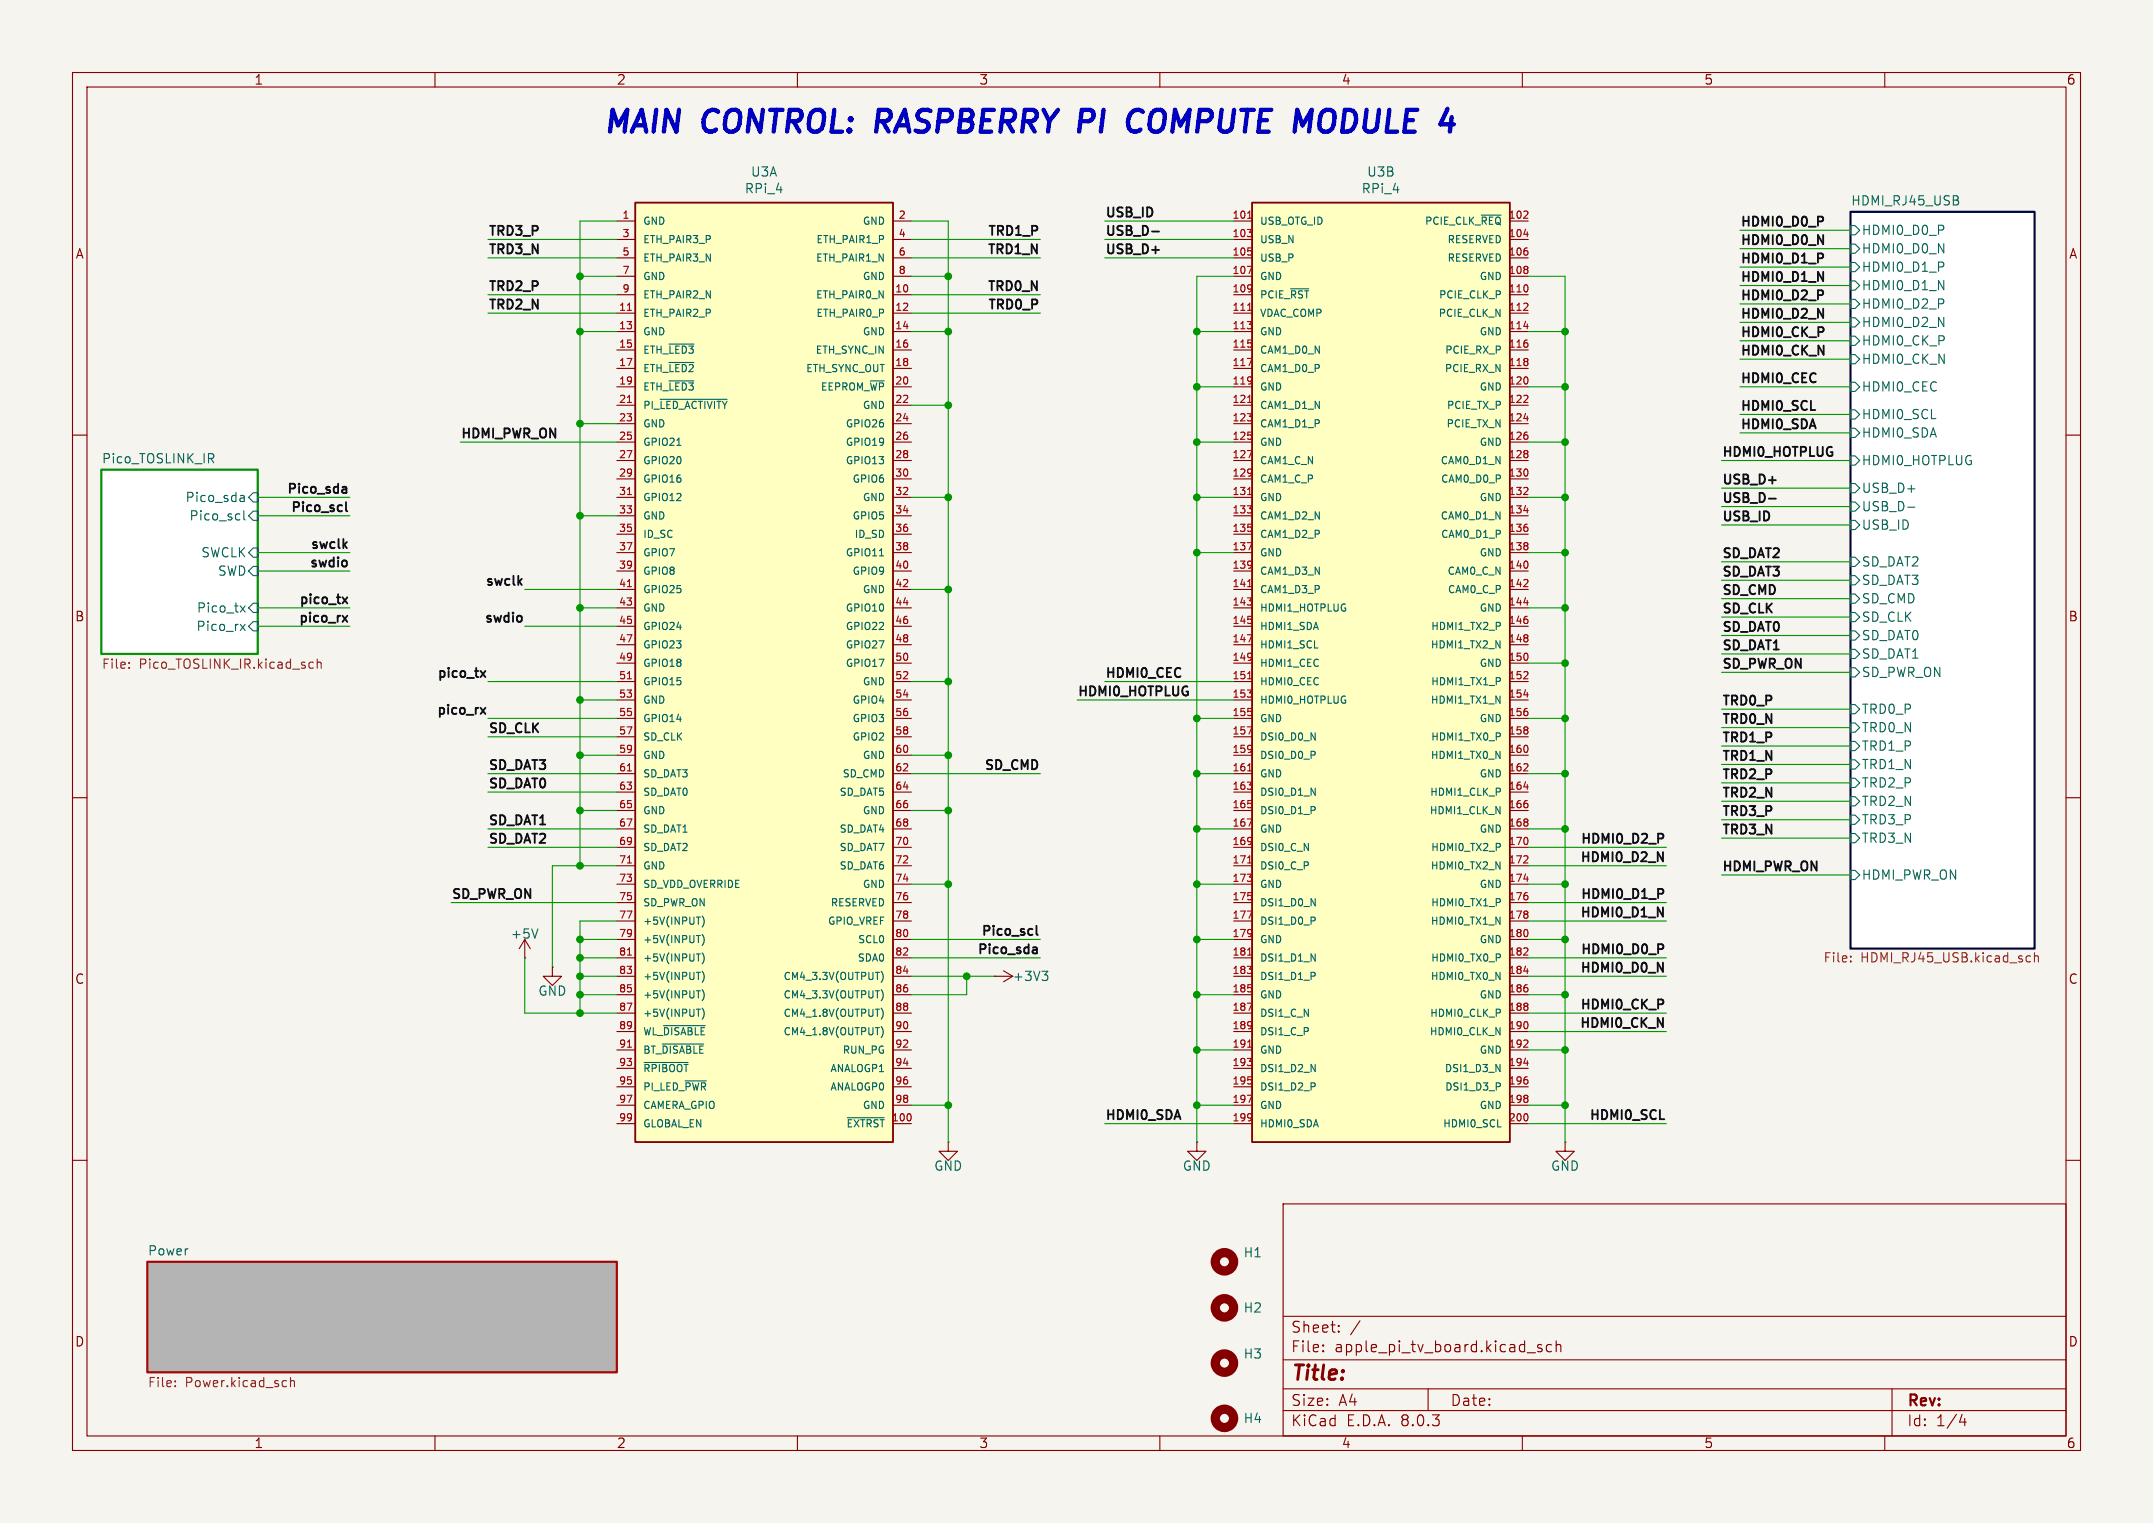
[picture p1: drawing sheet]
<svg xmlns="http://www.w3.org/2000/svg" width="297mm" height="210mm" viewBox="0 0 297 210" stroke-linecap="round" stroke-linejoin="round" font-family="sans-serif">
<defs><g id="words">
<g font-size="4.2" fill="#0000c2">
<text x="83.1" y="18.5">MAIN</text>
<text x="97.1" y="18.5">CONTROL:</text>
<text x="122.2" y="18.5">RASPBERRY PI</text>
<text x="159.3" y="18.5">COMPUTE</text>
<text x="183.5" y="18.5">MODULE 4</text>
</g>
<text font-size="2.8" fill="#840000" x="178" y="190.9">Title:</text>
<g font-size="2.1" fill="#840000">
<text x="178" y="184">Sheet:</text>
<text x="178" y="186.7">File:</text>
<text x="184.1" y="186.7">apple_pi_tv_board.kicad_sch</text>
<text x="178" y="196.9">KiCad</text>
<text x="178" y="194.1">Size:</text>
<text x="184.7" y="194.1">A4</text>
<text x="185.7" y="196.9">E.D.A.</text>
<text x="193.3" y="196.9">8.0.3</text>
<text x="200" y="194.1">Date:</text>
<text x="263" y="194.3">Rev:</text>
<text x="263" y="196.9">Id:</text>
<text x="267.1" y="196.9">1/4</text>
</g>
<g font-size="1.8" fill="#840000">
<text x="35" y="11.9">1</text>
<text x="85" y="11.9">2</text>
<text x="135" y="11.9">3</text>
<text x="185" y="11.9">4</text>
<text x="235" y="11.9">5</text>
<text x="285" y="11.9">6</text>
<text x="10.3" y="35.9">A</text>
<text x="285.3" y="35.9">A</text>
<text x="10.3" y="85.9">B</text>
<text x="285.3" y="85.9">B</text>
<text x="10.3" y="135.9">C</text>
<text x="285.3" y="135.9">C</text>
<text x="10.3" y="185.9">D</text>
<text x="285.3" y="185.9">D</text>
<text x="35" y="199.9">1</text>
<text x="85" y="199.9">2</text>
<text x="135" y="199.9">3</text>
<text x="185" y="199.9">4</text>
<text x="235" y="199.9">5</text>
<text x="285" y="199.9">6</text>
</g>
<g font-size="1.8" fill="#006464">
<text x="102.6" y="26.9">RPi_4</text>
<text x="103.5" y="24.6">U3A</text>
<text x="187.7" y="26.9">RPi_4</text>
<text x="188.5" y="24.6">U3B</text>
<text x="255.3" y="28.4">HDMI_RJ45_USB</text>
<text x="256.7" y="32.6">HDMI0_D0_P</text>
<text x="256.7" y="35.2">HDMI0_D0_N</text>
<text x="256.7" y="40.2">HDMI0_D1_N</text>
<text x="256.7" y="37.7">HDMI0_D1_P</text>
<text x="256.7" y="47.9">HDMI0_CK_P</text>
<text x="256.7" y="45.3">HDMI0_D2_N</text>
<text x="256.7" y="42.8">HDMI0_D2_P</text>
<text x="256.7" y="50.4">HDMI0_CK_N</text>
<text x="256.7" y="54.2">HDMI0_CEC</text>
<text x="256.7" y="58">HDMI0_SCL</text>
<text x="14" y="64">Pico_TOSLINK_IR</text>
<text x="256.7" y="60.6">HDMI0_SDA</text>
<text x="256.7" y="64.4">HDMI0_HOTPLUG</text>
<text x="25.5" y="69.4">Pico_sda</text>
<text x="26" y="72">Pico_scl</text>
<text x="256.7" y="68.2">USB_D+</text>
<text x="256.7" y="70.7">USB_D-</text>
<text x="27.7" y="77.1">SWCLK</text>
<text x="256.7" y="73.3">USB_ID</text>
<text x="30" y="79.6">SWD</text>
<text x="256.7" y="80.9">SD_DAT3</text>
<text x="256.7" y="83.4">SD_CMD</text>
<text x="256.7" y="78.3">SD_DAT2</text>
<text x="27" y="87.2">Pico_rx</text>
<text x="27.1" y="84.7">Pico_tx</text>
<text x="256.7" y="86">SD_CLK</text>
<text x="256.7" y="88.5">SD_DAT0</text>
<text x="256.7" y="93.6">SD_PWR_ON</text>
<text x="256.7" y="91">SD_DAT1</text>
<text x="256.7" y="101.2">TRD0_N</text>
<text x="256.7" y="98.7">TRD0_P</text>
<text x="256.7" y="106.3">TRD1_N</text>
<text x="256.7" y="103.7">TRD1_P</text>
<text x="256.7" y="108.8">TRD2_P</text>
<text x="256.7" y="111.4">TRD2_N</text>
<text x="256.7" y="113.9">TRD3_P</text>
<text x="256.7" y="116.4">TRD3_N</text>
<text x="256.7" y="121.5">HDMI_PWR_ON</text>
<text x="70.4" y="129.6">+5V</text>
<text x="74.2" y="137.5">GND</text>
<text x="139.6" y="135.5">+3V3</text>
<text x="128.8" y="161.6">GND</text>
<text x="163.1" y="161.6">GND</text>
<text x="213.9" y="161.6">GND</text>
<text x="20.3" y="173.2">Power</text>
<text x="171.5" y="173.6">H1</text>
<text x="171.5" y="181.2">H2</text>
<text x="171.5" y="187.6">H3</text>
<text x="171.5" y="196.4">H4</text>
</g>
<g font-size="1.8" fill="#0f0f0f">
<text x="67.3" y="35.1">TRD3_N</text>
<text x="67.3" y="32.6">TRD3_P</text>
<text x="136" y="35.1">TRD1_N</text>
<text x="136" y="32.6">TRD1_P</text>
<text x="152.4" y="32.6">USB_D-</text>
<text x="152.4" y="35.1">USB_D+</text>
<text x="152.4" y="30">USB_ID</text>
<text x="240" y="31.3">HDMI0_D0_P</text>
<text x="240" y="33.8">HDMI0_D0_N</text>
<text x="67.3" y="40.2">TRD2_P</text>
<text x="136" y="40.2">TRD0_N</text>
<text x="240" y="38.9">HDMI0_D1_N</text>
<text x="240" y="36.4">HDMI0_D1_P</text>
<text x="240" y="41.5">HDMI0_D2_P</text>
<text x="67.3" y="42.7">TRD2_N</text>
<text x="136" y="42.7">TRD0_P</text>
<text x="240" y="44">HDMI0_D2_N</text>
<text x="240" y="46.5">HDMI0_CK_P</text>
<text x="240" y="49.1">HDMI0_CK_N</text>
<text x="240" y="52.9">HDMI0_CEC</text>
<text x="240" y="56.7">HDMI0_SCL</text>
<text x="240" y="59.2">HDMI0_SDA</text>
<text x="63.5" y="60.5">HDMI_PWR_ON</text>
<text x="237.5" y="63.1">HDMI0_HOTPLUG</text>
<text x="39.3" y="68.1">Pico_sda</text>
<text x="39.9" y="70.7">Pico_scl</text>
<text x="237.5" y="66.9">USB_D+</text>
<text x="237.5" y="69.4">USB_D-</text>
<text x="237.5" y="71.9">USB_ID</text>
<text x="42.6" y="75.8">swclk</text>
<text x="237.5" y="77">SD_DAT2</text>
<text x="41" y="83.4">pico_tx</text>
<text x="42.5" y="78.3">swdio</text>
<text x="66.7" y="80.8">swclk</text>
<text x="237.5" y="79.6">SD_DAT3</text>
<text x="237.5" y="82.1">SD_CMD</text>
<text x="41" y="85.9">pico_rx</text>
<text x="66.6" y="85.9">swdio</text>
<text x="237.5" y="89.7">SD_DAT1</text>
<text x="237.5" y="84.6">SD_CLK</text>
<text x="237.5" y="87.2">SD_DAT0</text>
<text x="60.1" y="93.5">pico_tx</text>
<text x="152.4" y="93.5">HDMI0_CEC</text>
<text x="237.5" y="92.3">SD_PWR_ON</text>
<text x="60" y="98.6">pico_rx</text>
<text x="67.3" y="101.2">SD_CLK</text>
<text x="148.6" y="96.1">HDMI0_HOTPLUG</text>
<text x="237.5" y="97.3">TRD0_P</text>
<text x="237.5" y="99.9">TRD0_N</text>
<text x="67.3" y="106.2">SD_DAT3</text>
<text x="135.6" y="106.2">SD_CMD</text>
<text x="237.5" y="107.5">TRD2_P</text>
<text x="237.5" y="102.4">TRD1_P</text>
<text x="237.5" y="105">TRD1_N</text>
<text x="67.3" y="108.8">SD_DAT0</text>
<text x="67.3" y="113.9">SD_DAT1</text>
<text x="237.5" y="112.6">TRD3_P</text>
<text x="237.5" y="110">TRD2_N</text>
<text x="67.3" y="116.4">SD_DAT2</text>
<text x="217.8" y="118.9">HDMI0_D2_N</text>
<text x="217.8" y="116.4">HDMI0_D2_P</text>
<text x="237.5" y="115.1">TRD3_N</text>
<text x="62.2" y="124">SD_PWR_ON</text>
<text x="217.8" y="124">HDMI0_D1_P</text>
<text x="237.5" y="120.2">HDMI_PWR_ON</text>
<text x="134.6" y="131.6">Pico_sda</text>
<text x="135.1" y="129.1">Pico_scl</text>
<text x="217.8" y="126.6">HDMI0_D1_N</text>
<text x="217.8" y="131.6">HDMI0_D0_P</text>
<text x="217.8" y="134.2">HDMI0_D0_N</text>
<text x="217.7" y="141.8">HDMI0_CK_N</text>
<text x="217.8" y="139.3">HDMI0_CK_P</text>
<text x="152.4" y="154.5">HDMI0_SDA</text>
<text x="219" y="154.5">HDMI0_SCL</text>
</g>
<g font-size="1.8" fill="#725600">
<text x="14" y="92.6">File:</text>
<text x="19.2" y="92.6">Pico_TOSLINK_IR.kicad_sch</text>
<text x="251.5" y="133">File:</text>
<text x="256.7" y="133">HDMI_RJ45_USB.kicad_sch</text>
<text x="20.3" y="191.6">File:</text>
<text x="25.5" y="191.6">Power.kicad_sch</text>
</g>
<g font-size="1.4" fill="#a90000">
<text x="85.8" y="30.2">1</text>
<text x="85.8" y="32.8">3</text>
<text x="85.8" y="35.3">5</text>
<text x="123.9" y="30.2">2</text>
<text x="123.9" y="32.8">4</text>
<text x="123.9" y="35.3">6</text>
<text x="169.9" y="30.2">101</text>
<text x="169.9" y="32.8">103</text>
<text x="169.9" y="35.3">105</text>
<text x="208" y="30.2">102</text>
<text x="208" y="32.8">104</text>
<text x="208" y="35.3">106</text>
<text x="85.8" y="37.8">7</text>
<text x="85.8" y="40.4">9</text>
<text x="123.4" y="40.4">10</text>
<text x="123.9" y="37.8">8</text>
<text x="169.9" y="37.8">107</text>
<text x="169.9" y="40.4">109</text>
<text x="208" y="37.8">108</text>
<text x="208" y="40.4">110</text>
<text x="85.3" y="42.9">11</text>
<text x="85.3" y="45.5">13</text>
<text x="123.4" y="42.9">12</text>
<text x="123.4" y="45.5">14</text>
<text x="169.9" y="42.9">111</text>
<text x="169.9" y="45.5">113</text>
<text x="208" y="42.9">112</text>
<text x="208" y="45.5">114</text>
<text x="85.3" y="48">15</text>
<text x="85.3" y="50.5">17</text>
<text x="85.3" y="53.1">19</text>
<text x="123.4" y="48">16</text>
<text x="123.4" y="50.5">18</text>
<text x="123.4" y="53.1">20</text>
<text x="169.9" y="48">115</text>
<text x="169.9" y="50.5">117</text>
<text x="169.9" y="53.1">119</text>
<text x="208" y="48">116</text>
<text x="208" y="50.5">118</text>
<text x="208" y="53.1">120</text>
<text x="85.3" y="55.6">21</text>
<text x="85.3" y="58.2">23</text>
<text x="123.4" y="55.6">22</text>
<text x="123.4" y="58.2">24</text>
<text x="169.9" y="55.6">121</text>
<text x="169.9" y="58.2">123</text>
<text x="208" y="55.6">122</text>
<text x="208" y="58.2">124</text>
<text x="85.3" y="60.7">25</text>
<text x="85.3" y="63.2">27</text>
<text x="85.3" y="65.8">29</text>
<text x="123.4" y="60.7">26</text>
<text x="123.4" y="63.2">28</text>
<text x="123.4" y="65.8">30</text>
<text x="169.9" y="60.7">125</text>
<text x="169.9" y="63.2">127</text>
<text x="169.9" y="65.8">129</text>
<text x="208" y="60.7">126</text>
<text x="208" y="63.2">128</text>
<text x="208" y="65.8">130</text>
<text x="85.3" y="68.3">31</text>
<text x="85.3" y="70.9">33</text>
<text x="123.4" y="68.3">32</text>
<text x="123.4" y="70.9">34</text>
<text x="169.9" y="68.3">131</text>
<text x="169.9" y="70.9">133</text>
<text x="208" y="68.3">132</text>
<text x="208" y="70.9">134</text>
<text x="85.3" y="73.4">35</text>
<text x="85.3" y="75.9">37</text>
<text x="123.4" y="73.4">36</text>
<text x="123.4" y="75.9">38</text>
<text x="169.9" y="73.4">135</text>
<text x="169.9" y="75.9">137</text>
<text x="208" y="73.4">136</text>
<text x="208" y="75.9">138</text>
<text x="85.3" y="78.5">39</text>
<text x="85.3" y="81">41</text>
<text x="85.3" y="83.6">43</text>
<text x="123.4" y="78.5">40</text>
<text x="123.4" y="81">42</text>
<text x="123.4" y="83.6">44</text>
<text x="169.9" y="78.5">139</text>
<text x="169.9" y="81">141</text>
<text x="169.9" y="83.6">143</text>
<text x="208" y="78.5">140</text>
<text x="208" y="81">142</text>
<text x="208" y="83.6">144</text>
<text x="85.3" y="86.1">45</text>
<text x="85.3" y="88.6">47</text>
<text x="123.4" y="86.1">46</text>
<text x="123.4" y="88.6">48</text>
<text x="169.9" y="86.1">145</text>
<text x="169.9" y="88.6">147</text>
<text x="208" y="86.1">146</text>
<text x="208" y="88.6">148</text>
<text x="85.3" y="91.2">49</text>
<text x="85.3" y="93.7">51</text>
<text x="123.4" y="91.2">50</text>
<text x="123.4" y="93.7">52</text>
<text x="169.9" y="91.2">149</text>
<text x="169.9" y="93.7">151</text>
<text x="208" y="91.2">150</text>
<text x="208" y="93.7">152</text>
<text x="85.3" y="96.3">53</text>
<text x="85.3" y="98.8">55</text>
<text x="85.3" y="101.3">57</text>
<text x="123.4" y="96.3">54</text>
<text x="123.4" y="98.8">56</text>
<text x="123.4" y="101.3">58</text>
<text x="169.9" y="96.3">153</text>
<text x="169.9" y="98.8">155</text>
<text x="169.9" y="101.3">157</text>
<text x="208" y="96.3">154</text>
<text x="208" y="98.8">156</text>
<text x="208" y="101.3">158</text>
<text x="85.3" y="103.9">59</text>
<text x="85.3" y="106.4">61</text>
<text x="123.4" y="103.9">60</text>
<text x="123.4" y="106.4">62</text>
<text x="169.9" y="103.9">159</text>
<text x="169.9" y="106.4">161</text>
<text x="208" y="103.9">160</text>
<text x="208" y="106.4">162</text>
<text x="85.3" y="109">63</text>
<text x="85.3" y="111.5">65</text>
<text x="123.4" y="109">64</text>
<text x="123.4" y="111.5">66</text>
<text x="169.9" y="109">163</text>
<text x="169.9" y="111.5">165</text>
<text x="208" y="109">164</text>
<text x="208" y="111.5">166</text>
<text x="85.3" y="114">67</text>
<text x="85.3" y="116.6">69</text>
<text x="85.3" y="119.1">71</text>
<text x="123.4" y="114">68</text>
<text x="123.4" y="116.6">70</text>
<text x="123.4" y="119.1">72</text>
<text x="169.9" y="114">167</text>
<text x="169.9" y="116.6">169</text>
<text x="169.9" y="119.1">171</text>
<text x="208" y="114">168</text>
<text x="208" y="116.6">170</text>
<text x="208" y="119.1">172</text>
<text x="85.3" y="121.7">73</text>
<text x="85.3" y="124.2">75</text>
<text x="123.4" y="121.7">74</text>
<text x="123.4" y="124.2">76</text>
<text x="169.9" y="121.7">173</text>
<text x="169.9" y="124.2">175</text>
<text x="208" y="121.7">174</text>
<text x="208" y="124.2">176</text>
<text x="85.3" y="126.7">77</text>
<text x="85.3" y="129.3">79</text>
<text x="85.3" y="131.8">81</text>
<text x="123.4" y="126.7">78</text>
<text x="123.4" y="129.3">80</text>
<text x="123.4" y="131.8">82</text>
<text x="169.9" y="126.7">177</text>
<text x="169.9" y="129.3">179</text>
<text x="169.9" y="131.8">181</text>
<text x="208" y="126.7">178</text>
<text x="208" y="129.3">180</text>
<text x="208" y="131.8">182</text>
<text x="85.3" y="134.4">83</text>
<text x="85.3" y="136.9">85</text>
<text x="123.4" y="134.4">84</text>
<text x="123.4" y="136.9">86</text>
<text x="169.9" y="134.4">183</text>
<text x="169.9" y="136.9">185</text>
<text x="208" y="134.4">184</text>
<text x="208" y="136.9">186</text>
<text x="85.3" y="139.4">87</text>
<text x="85.3" y="142">89</text>
<text x="123.4" y="139.4">88</text>
<text x="123.4" y="142">90</text>
<text x="169.9" y="139.4">187</text>
<text x="169.9" y="142">189</text>
<text x="208" y="139.4">188</text>
<text x="208" y="142">190</text>
<text x="85.3" y="144.5">91</text>
<text x="85.3" y="147.1">93</text>
<text x="85.3" y="149.6">95</text>
<text x="123.4" y="144.5">92</text>
<text x="123.4" y="147.1">94</text>
<text x="123.4" y="149.6">96</text>
<text x="169.9" y="144.5">191</text>
<text x="169.9" y="147.1">193</text>
<text x="169.9" y="149.6">195</text>
<text x="208" y="144.5">192</text>
<text x="208" y="147.1">194</text>
<text x="208" y="149.6">196</text>
<text x="85.3" y="152.1">97</text>
<text x="85.3" y="154.7">99</text>
<text x="122.9" y="154.7">100</text>
<text x="123.4" y="152.1">98</text>
<text x="169.9" y="152.1">197</text>
<text x="169.9" y="154.7">199</text>
<text x="208" y="152.1">198</text>
<text x="208" y="154.7">200</text>
</g>
<g font-size="1.4" fill="#006464">
<text x="88.6" y="31.2">GND</text>
<text x="88.6" y="33.7">ETH_PAIR3_P</text>
<text x="112.5" y="33.7">ETH_PAIR1_P</text>
<text x="118.9" y="31.2">GND</text>
<text x="173.7" y="31.2">USB_OTG_ID</text>
<text x="173.7" y="33.7">USB_N</text>
<text x="196.4" y="31.2">PCIE_CLK_~{REQ}</text>
<text x="199.6" y="33.7">RESERVED</text>
<text x="88.6" y="36.3">ETH_PAIR3_N</text>
<text x="88.6" y="38.8">GND</text>
<text x="88.6" y="41.4">ETH_PAIR2_N</text>
<text x="112.4" y="41.4">ETH_PAIR0_N</text>
<text x="112.4" y="36.3">ETH_PAIR1_N</text>
<text x="118.9" y="38.8">GND</text>
<text x="173.7" y="36.3">USB_P</text>
<text x="173.7" y="38.8">GND</text>
<text x="173.7" y="41.4">PCIE_~{RST}</text>
<text x="198.4" y="41.4">PCIE_CLK_P</text>
<text x="199.6" y="36.3">RESERVED</text>
<text x="204" y="38.8">GND</text>
<text x="88.6" y="43.9">ETH_PAIR2_P</text>
<text x="88.6" y="46.4">GND</text>
<text x="112.5" y="43.9">ETH_PAIR0_P</text>
<text x="118.9" y="46.4">GND</text>
<text x="173.7" y="43.9">VDAC_COMP</text>
<text x="173.7" y="46.4">GND</text>
<text x="198.3" y="43.9">PCIE_CLK_N</text>
<text x="204" y="46.4">GND</text>
<text x="88.6" y="49">ETH_~{LED3}</text>
<text x="88.6" y="51.5">ETH_~{LED2}</text>
<text x="111.1" y="51.5">ETH_SYNC_OUT</text>
<text x="112.4" y="49">ETH_SYNC_IN</text>
<text x="173.7" y="49">CAM1_D0_N</text>
<text x="173.7" y="51.5">CAM1_D0_P</text>
<text x="199.2" y="51.5">PCIE_RX_N</text>
<text x="199.2" y="49">PCIE_RX_P</text>
<text x="88.6" y="54.1">ETH_~{LED3}</text>
<text x="88.6" y="56.6">PI_~{LED_ACTIVITY}</text>
<text x="88.6" y="59.1">GND</text>
<text x="113.1" y="54.1">EEPROM_~{WP}</text>
<text x="116.5" y="59.1">GPIO26</text>
<text x="118.9" y="56.6">GND</text>
<text x="173.7" y="54.1">GND</text>
<text x="173.7" y="56.6">CAM1_D1_N</text>
<text x="173.7" y="59.1">CAM1_D1_P</text>
<text x="199.4" y="59.1">PCIE_TX_N</text>
<text x="199.5" y="56.6">PCIE_TX_P</text>
<text x="204" y="54.1">GND</text>
<text x="88.6" y="61.7">GPIO21</text>
<text x="88.6" y="64.2">GPIO20</text>
<text x="116.5" y="61.7">GPIO19</text>
<text x="116.5" y="64.2">GPIO13</text>
<text x="173.7" y="61.7">GND</text>
<text x="173.7" y="64.2">CAM1_C_N</text>
<text x="198.6" y="64.2">CAM0_D1_N</text>
<text x="204" y="61.7">GND</text>
<text x="88.6" y="66.8">GPIO16</text>
<text x="88.6" y="69.3">GPIO12</text>
<text x="88.6" y="71.8">GND</text>
<text x="117.5" y="66.8">GPIO6</text>
<text x="117.5" y="71.8">GPIO5</text>
<text x="118.9" y="69.3">GND</text>
<text x="173.7" y="66.8">CAM1_C_P</text>
<text x="173.7" y="69.3">GND</text>
<text x="173.7" y="71.8">CAM1_D2_N</text>
<text x="198.6" y="71.8">CAM0_D1_N</text>
<text x="198.7" y="66.8">CAM0_D0_P</text>
<text x="204" y="69.3">GND</text>
<text x="88.6" y="74.4">ID_SC</text>
<text x="88.6" y="76.9">GPIO7</text>
<text x="116.5" y="76.9">GPIO11</text>
<text x="117.8" y="74.4">ID_SD</text>
<text x="173.7" y="74.4">CAM1_D2_P</text>
<text x="173.7" y="76.9">GND</text>
<text x="198.7" y="74.4">CAM0_D1_P</text>
<text x="204" y="76.9">GND</text>
<text x="88.6" y="79.5">GPIO8</text>
<text x="88.6" y="82">GPIO25</text>
<text x="117.5" y="79.5">GPIO9</text>
<text x="118.9" y="82">GND</text>
<text x="173.7" y="79.5">CAM1_D3_N</text>
<text x="173.7" y="82">CAM1_D3_P</text>
<text x="199.6" y="79.5">CAM0_C_N</text>
<text x="199.6" y="82">CAM0_C_P</text>
<text x="88.6" y="84.5">GND</text>
<text x="88.6" y="87.1">GPIO24</text>
<text x="88.6" y="89.6">GPIO23</text>
<text x="116.5" y="84.5">GPIO10</text>
<text x="116.5" y="87.1">GPIO22</text>
<text x="116.5" y="89.6">GPIO27</text>
<text x="173.7" y="84.5">HDMI1_HOTPLUG</text>
<text x="173.7" y="87.1">HDMI1_SDA</text>
<text x="173.7" y="89.6">HDMI1_SCL</text>
<text x="197.2" y="89.6">HDMI1_TX2_N</text>
<text x="197.3" y="87.1">HDMI1_TX2_P</text>
<text x="204" y="84.5">GND</text>
<text x="88.6" y="92.2">GPIO18</text>
<text x="88.6" y="94.7">GPIO15</text>
<text x="116.5" y="92.2">GPIO17</text>
<text x="118.9" y="94.7">GND</text>
<text x="173.7" y="92.2">HDMI1_CEC</text>
<text x="173.7" y="94.7">HDMI0_CEC</text>
<text x="197.3" y="94.7">HDMI1_TX1_P</text>
<text x="204" y="92.2">GND</text>
<text x="88.6" y="97.2">GND</text>
<text x="88.6" y="99.8">GPIO14</text>
<text x="117.5" y="97.2">GPIO4</text>
<text x="117.5" y="99.8">GPIO3</text>
<text x="173.7" y="97.2">HDMI0_HOTPLUG</text>
<text x="173.7" y="99.8">GND</text>
<text x="197.2" y="97.2">HDMI1_TX1_N</text>
<text x="204" y="99.8">GND</text>
<text x="88.6" y="102.3">SD_CLK</text>
<text x="88.6" y="104.9">GND</text>
<text x="88.6" y="107.4">SD_DAT3</text>
<text x="116.1" y="107.4">SD_CMD</text>
<text x="117.5" y="102.3">GPIO2</text>
<text x="118.9" y="104.9">GND</text>
<text x="173.7" y="102.3">DSI0_D0_N</text>
<text x="173.7" y="104.9">DSI0_D0_P</text>
<text x="173.7" y="107.4">GND</text>
<text x="197.2" y="104.9">HDMI1_TX0_N</text>
<text x="197.3" y="102.3">HDMI1_TX0_P</text>
<text x="204" y="107.4">GND</text>
<text x="88.6" y="109.9">SD_DAT0</text>
<text x="88.6" y="112.5">GND</text>
<text x="115.7" y="109.9">SD_DAT5</text>
<text x="118.9" y="112.5">GND</text>
<text x="173.7" y="109.9">DSI0_D1_N</text>
<text x="173.7" y="112.5">DSI0_D1_P</text>
<text x="197.1" y="112.5">HDMI1_CLK_N</text>
<text x="197.1" y="109.9">HDMI1_CLK_P</text>
<text x="88.6" y="115">SD_DAT1</text>
<text x="88.6" y="117.6">SD_DAT2</text>
<text x="115.7" y="115">SD_DAT4</text>
<text x="115.7" y="117.6">SD_DAT7</text>
<text x="173.7" y="115">GND</text>
<text x="173.7" y="117.6">DSI0_C_N</text>
<text x="197.3" y="117.6">HDMI0_TX2_P</text>
<text x="204" y="115">GND</text>
<text x="88.6" y="120.1">GND</text>
<text x="88.6" y="122.6">SD_VDD_OVERRIDE</text>
<text x="88.6" y="125.2">SD_PWR_ON</text>
<text x="114.5" y="125.2">RESERVED</text>
<text x="115.7" y="120.1">SD_DAT6</text>
<text x="118.9" y="122.6">GND</text>
<text x="173.7" y="120.1">DSI0_C_P</text>
<text x="173.7" y="122.6">GND</text>
<text x="173.7" y="125.2">DSI1_D0_N</text>
<text x="197.2" y="120.1">HDMI0_TX2_N</text>
<text x="197.3" y="125.2">HDMI0_TX1_P</text>
<text x="204" y="122.6">GND</text>
<text x="88.6" y="127.7">+5V(INPUT)</text>
<text x="88.6" y="130.3">+5V(INPUT)</text>
<text x="114.1" y="127.7">GPIO_VREF</text>
<text x="118.2" y="130.3">SCL0</text>
<text x="173.7" y="127.7">DSI1_D0_P</text>
<text x="173.7" y="130.3">GND</text>
<text x="197.2" y="127.7">HDMI0_TX1_N</text>
<text x="204" y="130.3">GND</text>
<text x="88.6" y="132.8">+5V(INPUT)</text>
<text x="88.6" y="135.3">+5V(INPUT)</text>
<text x="88.6" y="137.9">+5V(INPUT)</text>
<text x="108" y="135.3">CM4_3.3V(OUTPUT)</text>
<text x="108" y="137.9">CM4_3.3V(OUTPUT)</text>
<text x="118.2" y="132.8">SDA0</text>
<text x="173.7" y="132.8">DSI1_D1_N</text>
<text x="173.7" y="135.3">DSI1_D1_P</text>
<text x="173.7" y="137.9">GND</text>
<text x="197.2" y="135.3">HDMI0_TX0_N</text>
<text x="197.3" y="132.8">HDMI0_TX0_P</text>
<text x="204" y="137.9">GND</text>
<text x="88.6" y="140.4">+5V(INPUT)</text>
<text x="88.6" y="143">WL_~{DISABLE}</text>
<text x="108" y="140.4">CM4_1.8V(OUTPUT)</text>
<text x="108" y="143">CM4_1.8V(OUTPUT)</text>
<text x="173.7" y="140.4">DSI1_C_N</text>
<text x="173.7" y="143">DSI1_C_P</text>
<text x="197.1" y="143">HDMI0_CLK_N</text>
<text x="197.1" y="140.4">HDMI0_CLK_P</text>
<text x="88.6" y="145.5">BT_~{DISABLE}</text>
<text x="88.6" y="148">~{RPIBOOT}</text>
<text x="114.4" y="148">ANALOGP1</text>
<text x="116.1" y="145.5">RUN_PG</text>
<text x="173.7" y="145.5">GND</text>
<text x="173.7" y="148">DSI1_D2_N</text>
<text x="199.2" y="148">DSI1_D3_N</text>
<text x="204" y="145.5">GND</text>
<text x="88.6" y="150.6">PI_LED_~{PWR}</text>
<text x="88.6" y="153.1">CAMERA_GPIO</text>
<text x="88.6" y="155.7">GLOBAL_EN</text>
<text x="114.4" y="150.6">ANALOGP0</text>
<text x="116.6" y="155.7">~{EXTRST}</text>
<text x="118.9" y="153.1">GND</text>
<text x="173.7" y="150.6">DSI1_D2_P</text>
<text x="173.7" y="153.1">GND</text>
<text x="173.7" y="155.7">HDMI0_SDA</text>
<text x="198.9" y="155.7">HDMI0_SCL</text>
<text x="199.2" y="150.6">DSI1_D3_P</text>
<text x="204" y="153.1">GND</text>
</g>
</g></defs>
<path d="M0 0h297v210h-297z" fill="#f5f4ef" stroke="#f5f4ef" stroke-width=".14"/>
<g fill="none" stroke="#840000" stroke-width=".15">
<path d="M10 10h277v190h-277zM12 12h273v186h-273zM60 10v2M110 10v2M160 10v2M210 10v2M260 10v2M10 60h2M285 60h2M10 110h2M285 110h2M10 160h2"/>
<path d="M285 160h2M177 166h108v32h-108zM60 198v2M110 198v2M160 198v2M177 194.5h108M177 191.5h108M177 187.5h108M177 181.5h108M182.5 186.3h.1l-.1 .1M182.5 186.3v.1M182.5 185.5v.1"/>
<path d="M182.5 185.5h.1l-.1 .1M184.7 183.6v.1M184.7 183.6h-.1l.1 .1M184.7 182.8v.1M184.7 182.8h-.1l.1 .1M187.6 182.1l-1.3 2M197 191.5v3M210 198v2M210.7 186.5h1.1M212.7 185.5l-.4-.1-.2 .2 .1 .2 .5 .2v.1v.2l-.2 .1-.4-.1M214 185.5l-.4-.1-.3 .3v.4l.2 .2 .1 .1 .4-.1M214.7 185.5a.37 .37 0 0 1 .6 .1v.8"/>
<path d="M214.7 184.9v1.5M260 198v2M261 191.5v6.5M270.7 195l-.4 1.1h.9M271 195.6v1"/>
</g>
<g fill="#fff" stroke="#fff" stroke-width=".14">
<path d="M255.3 29.2h25.4v101.6h-25.4z"/>
<path d="M14 64.8h21.6v25.4h-21.6z"/>
</g>
<path d="M20.3 174h64.8v15.2h-64.8z" fill="#b4b4b4" stroke="#b4b4b4" stroke-width=".14"/>
<path d="M255.3 29.2h25.4v101.6h-25.4z" fill="none" stroke="#00004a" stroke-width=".3"/>
<g fill="none" stroke="#006464" stroke-width=".15">
<path d="M255.3 31.1h.6l.6 .7-.6 .6h-.6zM255.3 33.7h.6l.6 .6-.6 .6h-.6zM255.3 38.7h.6l.6 .7-.6 .6h-.6zM255.3 36.2h.6l.6 .6-.6 .7h-.6zM270.1 27.7l.1 .1-.1 .4M270.1 27.1v.4M255.3 52.7h.6l.6 .6-.6 .7h-.6zM255.3 46.4h.6l.6 .6-.6 .6h-.6zM255.3 48.9h.6l.6 .6-.6 .7h-.6zM255.3 59.1h.6l.6 .6-.6 .6h-.6zM255.3 56.5h.6l.6 .7-.6 .6h-.6zM255.3 43.8h.6l.6 .7-.6 .6h-.6z"/>
<path d="M255.3 41.3h.6l.6 .6-.6 .6h-.6zM29.1 63.2l.4 .6M29.2 62.6l.3 .2-.1 .3-.2 .1M33.3 68.3l.3 .1 .1 .8M33.6 70.4v1.1l.2 .2M33.7 69.1l-.4 .1M33.7 68.6l-.4 .1M34.9 67.9h.7v1.3h-.7l-.6-.6zM34.9 70.5h.7v1.3h-.7l-.6-.7zM34.9 75.6h.7v1.2h-.7l-.6-.6zM34.9 78.1h.7v1.3h-.7l-.6-.7zM255.3 62.9h.6l.6 .6-.6 .6h-.6z"/>
<path d="M255.3 66.7h.6l.6 .6-.6 .6h-.6zM255.3 69.2h.6l.6 .7-.6 .6h-.6zM255.3 71.8h.6l.6 .6-.6 .6h-.6zM255.3 79.4h.6l.6 .6-.6 .6h-.6zM255.3 76.8h.6l.6 .7-.6 .6h-.6zM263.2 69.9h.9M33.2 83.6l.6 .8M33.2 86.1l.6 .8M33.8 83.6l-.6 .8M33.8 86.1l-.6 .8M34.3 83.8l.6-.6h.7v1.3h-.7zM34.3 86.4l.6-.7h.7v1.3h-.7z"/>
<path d="M255.3 92.1h.6l.6 .6-.6 .6h-.6zM255.3 84.5h.6l.6 .6-.6 .6h-.6zM255.3 87h.6l.6 .6-.6 .7h-.6zM255.3 89.5h.6l.6 .7-.6 .6h-.6zM255.3 81.9h.6l.6 .7-.6 .6h-.6zM255.3 99.7h.6l.6 .6-.6 .7h-.6zM255.3 97.2h.6l.6 .6-.6 .6h-.6zM255.3 107.3h.6l.6 .7-.6 .6h-.6zM255.3 104.8h.6l.6 .6-.6 .6h-.6zM255.3 102.2h.6l.6 .7-.6 .6h-.6zM255.3 109.9h.6l.6 .6-.6 .6h-.6zM255.3 112.4h.6l.6 .6-.6 .7h-.6z"/>
<path d="M255.3 114.9h.6l.6 .7-.6 .6h-.6zM255.3 120h.6l.6 .7-.6 .6h-.6z"/>
</g>
<g fill="none" stroke="#725600" stroke-width=".15">
<path d="M17.8 92v.2M17.8 91.4v.1M42.7 92.1h.5M42.7 91.4h.5M43.8 91.4l.1-.1 .3 .1 .1 .8M43.8 90.9v1.3M255.3 132.5v.1M255.3 131.9v.1M279.7 131.8l.4 .1M280.1 132.6h-.4M280.6 131.9l.2-.1 .3 .1 .1 .7M280.6 131.4v1.2"/>
<path d="M24.2 191.1v.1M24.2 190.4v.1M39.4 190.4h.1M39.5 191.2h-.1M40.1 189.9v1.3M40.1 190.5l.2-.1h.3v.8"/>
</g>
<path d="M20.3 174h64.8v15.2h-64.8z" fill="none" stroke="#ae0000" stroke-width=".3"/>
<path d="M14 64.8h21.6v25.4h-21.6z" fill="none" stroke="#005e00" stroke-width=".3"/>
<path d="M172.7 27.9h35.6v129.6h-35.6z" fill="#ffffc2"/>
<path d="M172.7 27.9h35.6v129.6h-35.6z" fill="none" stroke="#840000" stroke-width=".25"/>
<g fill="none" stroke="#840000" stroke-width=".15">
<path d="M170.2 30.5h2.5M170.2 33h2.5M170.2 35.6h2.5M170.2 38.1h2.5M208.3 30.5h2.5M208.3 33h2.5M208.3 35.6h2.5M208.3 38.1h2.5M170.2 40.6h2.5M170.2 43.2h2.5M170.2 45.7h2.5M170.2 48.3h2.5"/>
<path d="M170.2 50.8h2.5M170.2 53.3h2.5M170.2 55.9h2.5M170.2 58.4h2.5M208.3 40.6h2.5M208.3 43.2h2.5M208.3 45.7h2.5M208.3 48.3h2.5M208.3 50.8h2.5M208.3 53.3h2.5M208.3 55.9h2.5M208.3 58.4h2.5"/>
<path d="M170.2 61h2.5M170.2 63.5h2.5M170.2 66h2.5M170.2 68.6h2.5M170.2 71.1h2.5M170.2 73.7h2.5M170.2 76.2h2.5M170.2 78.7h2.5M208.3 61h2.5M208.3 63.5h2.5M208.3 66h2.5M208.3 68.6h2.5"/>
<path d="M208.3 71.1h2.5M208.3 73.7h2.5M208.3 76.2h2.5M208.3 78.7h2.5M170.2 81.3h2.5M170.2 83.8h2.5M170.2 86.4h2.5M170.2 88.9h2.5M170.2 91.4h2.5M170.2 94h2.5M170.2 96.5h2.5M170.2 99.1h2.5"/>
<path d="M208.3 81.3h2.5M208.3 83.8h2.5M208.3 86.4h2.5M208.3 88.9h2.5M208.3 91.4h2.5M208.3 94h2.5M208.3 96.5h2.5M208.3 99.1h2.5M170.2 101.6h2.5M170.2 104.1h2.5M170.2 106.7h2.5M170.2 109.2h2.5"/>
<path d="M170.2 111.8h2.5M170.2 114.3h2.5M170.2 116.8h2.5M170.2 119.4h2.5M208.3 101.6h2.5M208.3 104.1h2.5M208.3 106.7h2.5M208.3 109.2h2.5M208.3 111.8h2.5M208.3 114.3h2.5M208.3 116.8h2.5M208.3 119.4h2.5"/>
<path d="M170.2 121.9h2.5M170.2 124.5h2.5M170.2 127h2.5M170.2 129.5h2.5M170.2 132.1h2.5M170.2 134.6h2.5M170.2 137.2h2.5M170.2 139.7h2.5M208.3 121.9h2.5M208.3 124.5h2.5M208.3 127h2.5M208.3 129.5h2.5"/>
<path d="M208.3 132.1h2.5M208.3 134.6h2.5M208.3 137.2h2.5M208.3 139.7h2.5M130.8 157.5v1.3h1.3l-1.3 1.2-1.3-1.2h1.3M130.8 157.5h.1M170.2 142.2h2.5M170.2 144.8h2.5M170.2 147.3h2.5M170.2 149.9h2.5M170.2 152.4h2.5M170.2 154.9h2.5"/>
<path d="M208.3 142.2h2.5M208.3 144.8h2.5M208.3 147.3h2.5M208.3 149.9h2.5M208.3 152.4h2.5M208.3 154.9h2.5"/>
</g>
<g fill="none" stroke="#a90000" stroke-width=".15">
<path d="M172.1 31.6h.6l-.4 .4M172.1 36.7h.6l-.4 1M172.1 30.1h.6M172.6 32.1v.4M172.6 34.7v.4M172.6 39.4v.6M172.7 39.7l-.1 .1M210.2 32.3h.6M210.7 29.2l.1 .1-.1 .2-.5 .6h.6M210.7 34.7v.4M210.7 36.8v.3M210.7 37.2v.4"/>
<path d="M210.7 39.5v.6M172.1 44.3h.6l-.4 .4M172.1 49.4h.6l-.4 1M172.1 57h.6l-.4 .4M172.1 42.8h.6M172.1 55.5h.6M172.6 44.8v.4M172.6 47.4v.4M172.6 52.1v.6M172.6 57.5v.4M172.7 52.4l-.1 .1M210.2 45h.6"/>
<path d="M210.2 57.7h.6M210.7 41.9l.1 .1-.1 .2-.5 .6h.6M210.7 54.6l.1 .1-.1 .2-.5 .6h.6M210.7 47.4v.4M210.7 49.5v.3M210.7 49.9v.4M210.7 52.2v.6M172.1 62.1h.6l-.4 1M172.1 69.7h.6l-.4 .4M172.1 74.8h.6l-.4 1M172.1 68.2h.6M172.6 60.1v.4"/>
<path d="M172.6 64.8v.6M172.6 70.2v.4M172.6 72.8v.4M172.6 77.5v.6M172.7 65.1l-.1 .1M172.7 77.8l-.1 .1M210.2 70.4h.6M210.7 67.3l.1 .1-.1 .2-.5 .6h.6M210.7 80l.1 .1-.1 .2-.5 .6h.6M210.7 60.1v.4M210.7 62.2v.3M210.7 62.6v.4"/>
<path d="M210.7 64.9v.6M210.7 72.8v.4M210.7 74.9v.3M210.7 75.3v.4M210.7 77.6v.6M172.1 82.4h.6l-.4 .4M172.1 87.5h.6l-.4 1M172.1 95.1h.6l-.4 .4M172.1 80.9h.6M172.1 93.6h.6M172.6 82.9v.4M172.6 85.5v.4"/>
<path d="M172.6 90.2v.6M172.6 95.6v.4M172.6 98.2v.4M172.7 90.5l-.1 .1M210.2 83.1h.6M210.2 95.8h.6M210.7 92.7l.1 .1-.1 .2-.5 .6h.6M210.7 85.5v.4M210.7 87.6v.3M210.7 88v.4M210.7 90.3v.6M210.7 98.2v.4"/>
<path d="M172.1 100.2h.6l-.4 1M172.1 107.8h.6l-.4 .4M172.1 112.9h.6l-.4 1M172.1 106.3h.6M172.1 119h.6M172.6 102.9v.6M172.6 108.3v.4M172.6 110.9v.4M172.6 115.6v.6M172.7 103.2l-.1 .1M172.7 115.9l-.1 .1M210.2 108.5h.6"/>
<path d="M210.7 105.4l.1 .1-.1 .2-.5 .6h.6M210.7 118.1l.1 .1-.1 .2-.5 .6h.6M210.7 100.3v.3M210.7 100.7v.4M210.7 103v.6M210.7 110.9v.4M210.7 113v.3M210.7 113.4v.4M210.7 115.7v.6M172.1 120.5h.6l-.4 .4M172.1 125.6h.6l-.4 1M172.1 133.2h.6l-.4 .4"/>
<path d="M172.1 138.3h.6l-.4 1M172.1 131.7h.6M172.6 121v.4M172.6 123.6v.4M172.6 128.3v.6M172.6 133.7v.4M172.6 136.3v.4M172.7 128.6l-.1 .1M210.2 121.2h.6M210.2 133.9h.6M210.7 130.8l.1 .1-.1 .2-.5 .6h.6M210.7 123.6v.4"/>
<path d="M210.7 125.7v.3M210.7 126.1v.4M210.7 128.4v.6M210.7 136.3v.4M210.7 138.4v.3M210.7 138.8v.4M172.1 145.9h.6l-.4 .4M172.1 151h.6l-.4 1M172.1 144.4h.6M172.6 141v.6M172.6 146.4v.4M172.6 149v.4"/>
<path d="M172.6 153.7v.6M172.7 141.3l-.1 .1M172.7 154l-.1 .1M210.2 146.6h.6M210.7 143.5l.1 .1-.1 .2-.5 .6h.6M210.7 141.1v.6M210.7 149v.4M210.7 151.1v.3M210.7 151.5v.4M210.7 153.8v.6"/>
</g>
<path d="M178 39.8h2.5M204.3 29.7h2.8M206.4 146.8l.5 1v-1M206.9 149.4l.1 .1-.1 .3" fill="none" stroke="#006464" stroke-width=".15"/>
<path d="M87.6 27.9h35.6v129.6h-35.6z" fill="#ffffc2"/>
<path d="M87.6 27.9h35.6v129.6h-35.6z" fill="none" stroke="#840000" stroke-width=".25"/>
<g fill="none" stroke="#840000" stroke-width=".15">
<path d="M85.1 30.5h2.5M85.1 33h2.5M85.1 35.6h2.5M85.1 38.1h2.5M123.2 30.5h2.5M123.2 33h2.5M123.2 35.6h2.5M123.2 38.1h2.5M85.1 40.6h2.5M85.1 43.2h2.5M85.1 45.7h2.5M85.1 48.3h2.5"/>
<path d="M85.1 50.8h2.5M85.1 53.3h2.5M85.1 55.9h2.5M85.1 58.4h2.5M123.2 40.6h2.5M123.2 43.2h2.5M123.2 45.7h2.5M123.2 48.3h2.5M123.2 50.8h2.5M123.2 53.3h2.5M123.2 55.9h2.5M123.2 58.4h2.5"/>
<path d="M85.1 61h2.5M85.1 63.5h2.5M85.1 66h2.5M85.1 68.6h2.5M85.1 71.1h2.5M85.1 73.7h2.5M85.1 76.2h2.5M85.1 78.7h2.5M123.2 61h2.5M123.2 63.5h2.5M123.2 66h2.5M123.2 68.6h2.5"/>
<path d="M123.2 71.1h2.5M123.2 73.7h2.5M123.2 76.2h2.5M123.2 78.7h2.5M85.1 81.3h2.5M85.1 83.8h2.5M85.1 86.4h2.5M85.1 88.9h2.5M85.1 91.4h2.5M85.1 94h2.5M85.1 96.5h2.5M85.1 99.1h2.5"/>
<path d="M123.2 81.3h2.5M123.2 83.8h2.5M123.2 86.4h2.5M123.2 88.9h2.5M123.2 91.4h2.5M123.2 94h2.5M123.2 96.5h2.5M123.2 99.1h2.5M85.1 101.6h2.5M85.1 104.1h2.5M85.1 106.7h2.5M85.1 109.2h2.5"/>
<path d="M85.1 111.8h2.5M85.1 114.3h2.5M85.1 116.8h2.5M85.1 119.4h2.5M123.2 101.6h2.5M123.2 104.1h2.5M123.2 106.7h2.5M123.2 109.2h2.5M123.2 111.8h2.5M123.2 114.3h2.5M123.2 116.8h2.5M123.2 119.4h2.5"/>
<path d="M72.4 132.1h.1M72.4 129.5l-.8 1.3M72.4 129.5v2.6M72.4 129.5l.8 1.3M76.2 133.4v1.2h1.3l-1.3 1.3-1.3-1.3h1.3M76.2 133.4h.1M85.1 121.9h2.5M85.1 124.5h2.5M85.1 127h2.5M85.1 129.5h2.5M85.1 132.1h2.5M85.1 134.6h2.5"/>
<path d="M85.1 137.2h2.5M85.1 139.7h2.5M123.2 121.9h2.5M123.2 124.5h2.5M123.2 127h2.5M123.2 129.5h2.5M123.2 132.1h2.5M123.2 134.6h2.5M123.2 137.2h2.5M123.2 139.7h2.5M137.2 134.6h.1M137.2 134.6h2.5"/>
<path d="M138.4 133.9l1.3 .7M139.7 134.6l-1.3 .8M85.1 154.9h2.5M85.1 142.2h2.5M85.1 144.8h2.5M85.1 147.3h2.5M85.1 149.9h2.5M85.1 152.4h2.5M123.2 154.9h2.5M123.2 142.2h2.5M123.2 144.8h2.5M123.2 147.3h2.5"/>
<path d="M123.2 149.9h2.5M123.2 152.4h2.5M165.1 157.5v1.3h1.3l-1.3 1.2-1.3-1.2h1.3M165.1 157.5h.1M215.9 157.5v1.3h1.3l-1.3 1.2-1.3-1.2h1.3M215.9 157.5h.1"/>
</g>
<g fill="none" stroke="#006464" stroke-width=".15">
<path d="M91.1 55.1h9.2M92.3 47.4h3.4M92.3 50h3.4M92.3 52.5h3.4M120.1 52.5h1.9M93.4 61.4h.5M121.3 76.7h.6M74.2 128.1l-.4 1.3M96.1 126.5h.5M96.1 129h.5M96.1 131.5h.5M96.1 134.1h.5"/>
<path d="M96.1 136.6h.5M96.1 139.2h.5M96.9 126.3a1.14 1.14 0 0 1 0 1.5M96.9 128.9a1.14 1.14 0 0 1 0 1.5M96.9 131.4a1.14 1.14 0 0 1 0 1.5M96.9 133.9a1.14 1.14 0 0 1 0 1.5M96.9 136.5a1.14 1.14 0 0 1 0 1.5M96.9 139a1.14 1.14 0 0 1 0 1.5M121.6 133.9a1.14 1.14 0 0 1 0 1.5M121.6 136.5a1.14 1.14 0 0 1 0 1.5M121.6 139a1.14 1.14 0 0 1 0 1.5M143.8 133.9h.7l-.4 .5"/>
<path d="M144.3 134.4l.2 .3v.3l-.2 .2M88.8 146.5h6.1M91.3 144h5.8M91.5 141.4h5.8M94.5 149h2.9M116.9 154.1h5.1M121.6 141.6a1.14 1.14 0 0 1 0 1.5"/>
</g>
<path d="M86.5 42.8h.6M86.5 55.5h.6M86.5 68.2h.6M86.5 80.9h.6M86.5 93.6h.6M86.5 106.3h.6M86.5 119h.6M86.5 131.7h.6M86.5 144.4h.6M125.6 153.8v.6" fill="none" stroke="#a90000" stroke-width=".15"/>
<g fill="none" stroke="#840000" stroke-width="1.3">
<circle cx="168.9" cy="174" r="1.27"/>
<circle cx="168.9" cy="188" r="1.27"/>
<circle cx="168.9" cy="195.6" r="1.27"/>
<circle cx="168.9" cy="180.3" r="1.27"/>
</g>
<g fill="none" stroke="#0f0f0f" stroke-width=".25">
<path d="M158.9 31.9h1M251.4 30v.4M251.4 35.1v.4M251.4 40.1v.5M47.6 67.1l.2 .2v.7M47.7 69.2v1.1l.2 .2M47.8 67.9l-.1 .1M47.8 67.4l-.1 .1M244 68.8h1M47.2 84.9l.7 .8M47.2 82.4l.7 .8M47.9 84.9l-.7 .8"/>
<path d="M47.9 82.4l-.7 .8M66.3 97.6l.7 .8M66.3 92.5l.7 .9M67 97.6l-.7 .8M67 92.5l-.7 .9M228.7 117.5l.7 1.3v-1.3M229.2 115l.3 .2-.1 .3-.2 .1M142.9 130.6l.1 .2v.7M143 127.7v1l.2 .2M143 131.4l-.1 .1M143 130.9l-.1 .1M228.7 125.1l.7 1.3v-1.3"/>
<path d="M228.7 132.7l.7 1.3v-1.3M229.2 122.6l.3 .2-.1 .3-.2 .1M229.2 130.2l.3 .2-.1 .3-.2 .2"/>
</g>
<path d="M121.2 15.1l-.3 3M157.1 15.1l.5 .3M157.3 17.9l-.6 .2M182.3 15.6l-.2 .5-.1 1 .1 .6 .5 .4" fill="none" stroke="#0000c2" stroke-width=".6"/>
<g fill="none" stroke="#009600" stroke-width=".15">
<path d="M67.3 33h17.8M67.3 35.6h17.8M80 38.1h5.1M85.1 30.5h-5.1v88.9M125.7 38.1h5.1M125.7 30.5h5.1v127M125.7 33h17.8M125.7 35.6h17.8M152.4 33h17.8M152.4 30.5h17.8M152.4 35.6h17.8M170.2 38.1h-5.1v119.4"/>
<path d="M210.8 38.1h5.1v119.4M240 36.8h15.3M240 39.4h15.3M240 34.3h15.3M240 31.8h15.3M67.3 40.6h17.8M67.3 43.2h17.8M80 45.7h5.1M80 58.4h5.1M125.7 45.7h5.1M125.7 40.6h17.8M125.7 43.2h17.8"/>
<path d="M125.7 55.9h5.1M165.1 53.3h5.1M165.1 45.7h5.1M210.8 53.3h5.1M210.8 45.7h5.1M240 53.3h15.3M240 47h15.3M240 49.5h15.3M240 41.9h15.3M240 44.5h15.3M240 59.7h15.3M240 57.2h15.3"/>
<path d="M35.6 68.6h12.7M35.6 76.2h12.7M35.6 71.1h12.7M35.6 78.7h12.7M63.5 61h21.6M80 71.1h5.1M125.7 68.6h5.1M165.1 68.6h5.1M165.1 76.2h5.1M165.1 61h5.1M210.8 68.6h5.1M210.8 76.2h5.1"/>
<path d="M210.8 61h5.1M237.5 72.4h17.8M237.5 63.5h17.8M237.5 69.9h17.8M237.5 67.3h17.8M237.5 77.5h17.8M35.6 83.8h12.7M35.6 86.4h12.7M67.3 99.1h17.8M67.3 94h17.8M72.4 81.3h12.7M72.4 86.4h12.7"/>
<path d="M80 83.8h5.1M80 96.5h5.1M125.7 81.3h5.1M125.7 94h5.1M148.6 96.5h21.6M152.4 94h17.8M165.1 99.1h5.1M210.8 83.8h5.1M210.8 91.4h5.1M210.8 99.1h5.1M237.5 85.1h17.8M237.5 82.6h17.8"/>
<path d="M237.5 80h17.8M237.5 87.6h17.8M237.5 90.2h17.8M237.5 97.8h17.8M237.5 92.7h17.8M67.3 116.8h17.8M67.3 106.7h17.8M67.3 114.3h17.8M67.3 101.6h17.8M67.3 109.2h17.8M80 111.8h5.1M80 104.1h5.1"/>
<path d="M85.1 119.4h-8.9v14M125.7 106.7h17.8M125.7 111.8h5.1M125.7 104.1h5.1M165.1 106.7h5.1M165.1 114.3h5.1M210.8 116.8h19.1M210.8 119.4h19.1M210.8 106.7h5.1M210.8 114.3h5.1M237.5 115.6h17.8M237.5 102.9h17.8"/>
<path d="M237.5 100.3h17.8M237.5 105.4h17.8M237.5 110.5h17.8M237.5 113h17.8M237.5 108h17.8M62.2 124.5h22.9M72.4 132.1v7.6h12.7M80 132.1h5.1M80 134.6h5.1M80 129.5h5.1M80 137.2h5.1M85.1 127h-5.1v12.7"/>
<path d="M125.7 132.1h17.8M125.7 134.6h11.5M125.7 129.5h17.8M125.7 121.9h5.1M133.3 134.6v2.6h-7.6M165.1 129.5h5.1M165.1 121.9h5.1M165.1 137.2h5.1M210.8 124.5h19.1M210.8 132.1h19.1M210.8 139.7h19.1M210.8 134.6h19.1"/>
<path d="M210.8 129.5h5.1M210.8 121.9h5.1M210.8 137.2h5.1M210.8 127h19.1M237.5 120.7h17.8M125.7 152.4h5.1M152.4 154.9h17.8M165.1 152.4h5.1M165.1 144.8h5.1M210.8 152.4h5.1M210.8 144.8h5.1M210.8 154.9h19.1"/>
<path d="M210.8 142.2h19.1"/>
</g>
<g fill="#009600" stroke="#009600" stroke-width=".15">
<circle cx="165.1" cy="129.5" r=".46"/>
<circle cx="165.1" cy="121.9" r=".46"/>
<circle cx="130.8" cy="152.4" r=".46"/>
<circle cx="165.1" cy="137.2" r=".46"/>
<circle cx="165.1" cy="144.8" r=".46"/>
<circle cx="133.3" cy="134.6" r=".46"/>
<circle cx="165.1" cy="114.3" r=".46"/>
<circle cx="165.1" cy="152.4" r=".46"/>
<circle cx="215.9" cy="152.4" r=".46"/>
<circle cx="215.9" cy="144.8" r=".46"/>
<circle cx="215.9" cy="137.2" r=".46"/>
<circle cx="215.9" cy="129.5" r=".46"/>
<circle cx="215.9" cy="61" r=".46"/>
<circle cx="215.9" cy="68.6" r=".46"/>
<circle cx="215.9" cy="83.8" r=".46"/>
<circle cx="215.9" cy="76.2" r=".46"/>
<circle cx="215.9" cy="99.1" r=".46"/>
<circle cx="215.9" cy="106.7" r=".46"/>
<circle cx="215.9" cy="121.9" r=".46"/>
<circle cx="215.9" cy="114.3" r=".46"/>
<circle cx="215.9" cy="91.4" r=".46"/>
<circle cx="215.9" cy="53.3" r=".46"/>
<circle cx="215.9" cy="45.7" r=".46"/>
<circle cx="130.8" cy="68.6" r=".46"/>
<circle cx="130.8" cy="81.3" r=".46"/>
<circle cx="130.8" cy="55.9" r=".46"/>
<circle cx="130.8" cy="94" r=".46"/>
<circle cx="80" cy="45.7" r=".46"/>
<circle cx="80" cy="38.1" r=".46"/>
<circle cx="130.8" cy="38.1" r=".46"/>
<circle cx="130.8" cy="45.7" r=".46"/>
<circle cx="80" cy="139.7" r=".46"/>
<circle cx="80" cy="137.2" r=".46"/>
<circle cx="80" cy="129.5" r=".46"/>
<circle cx="165.1" cy="53.3" r=".46"/>
<circle cx="165.1" cy="61" r=".46"/>
<circle cx="165.1" cy="76.2" r=".46"/>
<circle cx="165.1" cy="68.6" r=".46"/>
<circle cx="165.1" cy="99.1" r=".46"/>
<circle cx="165.1" cy="106.7" r=".46"/>
<circle cx="165.1" cy="45.7" r=".46"/>
<circle cx="80" cy="83.8" r=".46"/>
<circle cx="80" cy="58.4" r=".46"/>
<circle cx="80" cy="71.1" r=".46"/>
<circle cx="80" cy="96.5" r=".46"/>
<circle cx="80" cy="104.1" r=".46"/>
<circle cx="80" cy="111.8" r=".46"/>
<circle cx="80" cy="132.1" r=".46"/>
<circle cx="80" cy="134.6" r=".46"/>
<circle cx="130.8" cy="111.8" r=".46"/>
<circle cx="130.8" cy="104.1" r=".46"/>
<circle cx="80" cy="119.4" r=".46"/>
<circle cx="130.8" cy="121.9" r=".46"/>
</g>
<use href="#words"/>
</svg>
